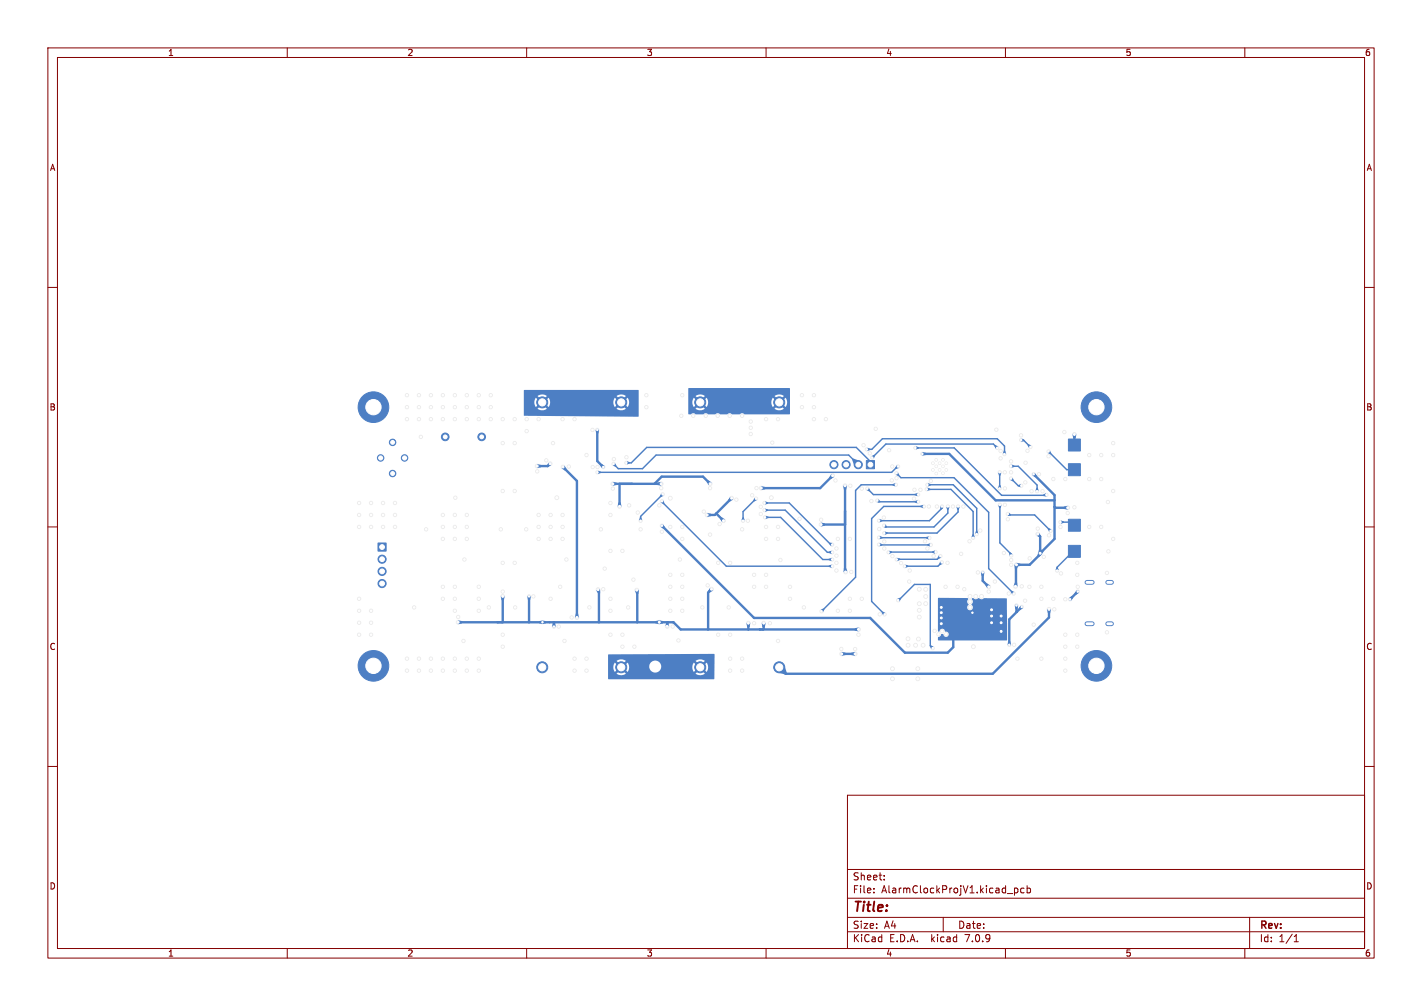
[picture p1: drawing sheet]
<svg xmlns="http://www.w3.org/2000/svg" width="297mm" height="210mm" viewBox="0 0 297 210" stroke-linecap="round" stroke-linejoin="round" font-family="sans-serif">
<defs><g id="words">
<text font-size="2.8" fill="#840000" x="178" y="190.9">Title:</text>
<g font-size="2.1" fill="#840000">
<text x="178" y="184">Sheet:</text>
<text x="178" y="186.7">File:</text>
<text x="184.1" y="186.7">AlarmClockProjV1.kicad_pcb</text>
<text x="178" y="196.9">KiCad</text>
<text x="178" y="194.1">Size:</text>
<text x="184.7" y="194.1">A4</text>
<text x="185.7" y="196.9">E.D.A.</text>
<text x="194.6" y="196.9">kicad</text>
<text x="200" y="194.1">Date:</text>
<text x="201.8" y="196.9">7.0.9</text>
<text x="263" y="194.3">Rev:</text>
<text x="263" y="196.9">Id:</text>
<text x="267.1" y="196.9">1/1</text>
</g>
<g font-size="1.8" fill="#840000">
<text x="35" y="11.9">1</text>
<text x="85" y="11.9">2</text>
<text x="135" y="11.9">3</text>
<text x="185" y="11.9">4</text>
<text x="235" y="11.9">5</text>
<text x="285" y="11.9">6</text>
<text x="10.3" y="35.9">A</text>
<text x="285.4" y="35.9">A</text>
<text x="10.3" y="85.9">B</text>
<text x="285.3" y="85.9">B</text>
<text x="10.3" y="135.9">C</text>
<text x="285.3" y="135.9">C</text>
<text x="10.3" y="185.9">D</text>
<text x="285.3" y="185.9">D</text>
<text x="35" y="199.9">1</text>
<text x="85" y="199.9">2</text>
<text x="135" y="199.9">3</text>
<text x="185" y="199.9">4</text>
<text x="235" y="199.9">5</text>
<text x="285" y="199.9">6</text>
</g>
</g></defs>
<g fill="none" stroke="#840000" stroke-width=".21">
<path d="M10 10h277v190h-277zM12 12h273v186h-273zM60 10v2M110 10v2M160 10v2M210 10v2M260 10v2M10 60h2M285 60h2M10 110h2M285 110h2M10 160h2"/>
<path d="M285 160h2M177 166h108v32h-108zM60 198v2M110 198v2M160 198v2M177 194.5h108M177 191.5h108M177 187.5h108M177 181.5h108M182.5 186.3v.1M182.5 185.5v.1M184.7 183.6v.1"/>
<path d="M184.7 182.8v.1M197 191.5v3M210 198v2M211.9 185.4v1.5M211.9 185.5l.4-.1 .3 .3-.1 .6h-.6M213.9 185.5l-.4-.1-.3 .3 .1 .6h.6M214.5 185.5l.5-.1 .2 .3-.1 .6h-.6M214.5 184.9v1.5M260 198v2M261 191.5v6.5M270.3 196.6h.9M270.3 195.5l.4-.4v1.5"/>
</g>
<g fill="#4d7fc4" stroke="#4d7fc4" stroke-width=".21">
<path d="M181 96.1h1.6v1.7h-1.6z"/>
<path d="M79 113.4h1.7v1.7h-1.7z"/>
<path d="M223.1 96.8h2.6v2.5h-2.6z"/>
<path d="M223.1 108.4h2.6v2.5h-2.6z"/>
<path d="M223.1 113.8h2.6v2.6h-2.6z"/>
<path d="M223.1 91.7h2.6v2.4h-2.6z"/>
<circle cx="179.3" cy="97" r=".85"/>
<circle cx="176.7" cy="97" r=".85"/>
<circle cx="174.2" cy="97" r=".85"/>
<circle cx="79.8" cy="116.7" r=".85"/>
<circle cx="79.8" cy="119.3" r=".85"/>
<circle cx="79.8" cy="121.8" r=".85"/>
<circle cx="78" cy="85" r="1.8"/>
<circle cx="78" cy="85" r="3.2"/>
<circle cx="100.6" cy="91.2" r=".8"/>
<circle cx="93" cy="91.2" r=".8"/>
<circle cx="82" cy="92.3" r=".67"/>
<circle cx="82" cy="98.8" r=".67"/>
<circle cx="78" cy="139" r="1.8"/>
<circle cx="78" cy="139" r="3.2"/>
<circle cx="229" cy="139" r="1.8"/>
<circle cx="229" cy="139" r="3.2"/>
<circle cx="229" cy="85" r="1.8"/>
<circle cx="229" cy="85" r="3.2"/>
<circle cx="79.5" cy="95.6" r=".67"/>
<circle cx="84.5" cy="95.6" r=".67"/>
<circle cx="146.3" cy="84" r="1.15"/>
<circle cx="146.2" cy="139.3" r="1.15"/>
<circle cx="129.7" cy="139.3" r="1.15"/>
<circle cx="129.7" cy="84" r="1.15"/>
<circle cx="162.7" cy="139.3" r="1.15"/>
<circle cx="162.7" cy="84" r="1.15"/>
<circle cx="113.3" cy="84" r="1.15"/>
<circle cx="113.3" cy="139.3" r="1.15"/>
</g>
<path d="M227 130.2h1.1M227 121.6h1.1M231.4 130.2h.8M231.4 121.6h.8" fill="none" stroke="#4d7fc4" stroke-width="1"/>
<g fill="#ececec" stroke="#ececec" stroke-width=".21">
<circle cx="87.5" cy="140" r=".35"/>
<circle cx="115.5" cy="92.5" r=".35"/>
<circle cx="202.5" cy="113" r=".35"/>
<circle cx="142.5" cy="127.5" r=".35"/>
<circle cx="213.4" cy="122.4" r=".35"/>
<circle cx="120" cy="137.5" r=".35"/>
<circle cx="158.9" cy="105.8" r=".35"/>
<circle cx="123.1" cy="126.8" r=".35"/>
<circle cx="193.3" cy="126" r=".4"/>
<circle cx="201.2" cy="105.7" r=".35"/>
<circle cx="192.3" cy="102.2" r=".35"/>
<circle cx="105" cy="92.5" r=".35"/>
<circle cx="209" cy="94.1" r=".35"/>
<circle cx="192" cy="126" r=".4"/>
<circle cx="100" cy="127.5" r=".35"/>
<circle cx="77.5" cy="130" r=".35"/>
<circle cx="140" cy="127.5" r=".35"/>
<circle cx="209" cy="95.7" r=".35"/>
<circle cx="225" cy="117.5" r=".35"/>
<circle cx="119.4" cy="128.9" r=".35"/>
<circle cx="225" cy="132.5" r=".35"/>
<circle cx="188.2" cy="117.6" r=".35"/>
<circle cx="75" cy="130" r=".35"/>
<circle cx="158" cy="101.9" r=".35"/>
<circle cx="142.5" cy="120" r=".35"/>
<circle cx="87.5" cy="87.5" r=".35"/>
<circle cx="97" cy="116.8" r=".35"/>
<circle cx="115" cy="125" r=".35"/>
<circle cx="202.6" cy="125.6" r=".4"/>
<circle cx="158.9" cy="107.3" r=".35"/>
<circle cx="220" cy="100" r=".35"/>
<circle cx="221.6" cy="119.7" r=".35"/>
<circle cx="200" cy="122.5" r=".35"/>
<circle cx="227.5" cy="95" r=".35"/>
<circle cx="222.5" cy="125.1" r=".35"/>
<circle cx="162.5" cy="110" r=".35"/>
<circle cx="127.5" cy="125" r=".35"/>
<circle cx="107.6" cy="126.8" r=".35"/>
<circle cx="100" cy="85" r=".35"/>
<circle cx="90" cy="85" r=".35"/>
<circle cx="208.1" cy="89.7" r=".35"/>
<circle cx="153.8" cy="104.3" r=".35"/>
<circle cx="222.5" cy="140" r=".35"/>
<circle cx="157.1" cy="103.4" r=".35"/>
<circle cx="179.3" cy="132.5" r=".35"/>
<circle cx="217.7" cy="102.5" r=".35"/>
<circle cx="185.7" cy="94" r=".35"/>
<circle cx="146.7" cy="126.8" r=".35"/>
<circle cx="196.2" cy="96.7" r=".27"/>
<circle cx="222.5" cy="132.5" r=".35"/>
<circle cx="75" cy="127.5" r=".35"/>
<circle cx="118.3" cy="116.8" r=".35"/>
<circle cx="224.4" cy="105.9" r=".35"/>
<circle cx="118.8" cy="97.4" r=".35"/>
<circle cx="186.4" cy="116.1" r=".35"/>
<circle cx="232.5" cy="95" r=".35"/>
<circle cx="112.5" cy="110" r=".35"/>
<circle cx="161.1" cy="103.9" r=".4"/>
<circle cx="183.6" cy="110.4" r=".35"/>
<circle cx="97.5" cy="85" r=".35"/>
<circle cx="116.3" cy="103.9" r=".4"/>
<circle cx="186.4" cy="139.6" r=".4"/>
<circle cx="196.9" cy="96" r=".27"/>
<circle cx="209.9" cy="102" r=".35"/>
<circle cx="152.2" cy="126.8" r=".35"/>
<circle cx="222.5" cy="137.5" r=".35"/>
<circle cx="97.5" cy="112.5" r=".35"/>
<circle cx="167.5" cy="85" r=".35"/>
<circle cx="156.8" cy="90.6" r=".35"/>
<circle cx="224.4" cy="90.7" r=".4"/>
<circle cx="127.5" cy="127.5" r=".35"/>
<circle cx="104.6" cy="110.5" r=".35"/>
<circle cx="157.5" cy="130.1" r=".35"/>
<circle cx="141.7" cy="133.7" r=".35"/>
<circle cx="80" cy="105" r=".35"/>
<circle cx="174.5" cy="100.3" r=".35"/>
<circle cx="105" cy="87.5" r=".35"/>
<circle cx="184.6" cy="108.1" r=".35"/>
<circle cx="87.9" cy="91.2" r=".35"/>
<circle cx="215.9" cy="130.4" r=".35"/>
<circle cx="221.5" cy="110" r=".35"/>
<circle cx="152.5" cy="132.5" r=".35"/>
<circle cx="140" cy="104" r=".4"/>
<circle cx="195.5" cy="96" r=".27"/>
<circle cx="102.1" cy="126.8" r=".35"/>
<circle cx="82.5" cy="107.5" r=".35"/>
<circle cx="123.7" cy="89.8" r=".35"/>
<circle cx="133.2" cy="107" r=".35"/>
<circle cx="177.8" cy="119.4" r=".35"/>
<circle cx="184.7" cy="113.1" r=".35"/>
<circle cx="205" cy="124.5" r=".4"/>
<circle cx="227.5" cy="110" r=".35"/>
<circle cx="217" cy="99" r=".35"/>
<circle cx="232.5" cy="92.5" r=".35"/>
<circle cx="156.8" cy="89.3" r=".35"/>
<circle cx="95" cy="140" r=".35"/>
<circle cx="144.8" cy="86.8" r=".35"/>
<circle cx="165" cy="122.5" r=".35"/>
<circle cx="167.9" cy="126.8" r=".35"/>
<circle cx="174.7" cy="117.5" r=".35"/>
<circle cx="152.5" cy="117.5" r=".35"/>
<circle cx="189.9" cy="121.4" r=".35"/>
<circle cx="157.5" cy="122.5" r=".35"/>
<circle cx="117.5" cy="107.5" r=".35"/>
<circle cx="125.5" cy="110.5" r=".35"/>
<circle cx="95" cy="137.5" r=".35"/>
<circle cx="95" cy="87.5" r=".35"/>
<circle cx="107.5" cy="92.5" r=".35"/>
<circle cx="97.5" cy="137.5" r=".35"/>
<circle cx="85" cy="137.5" r=".35"/>
<circle cx="95" cy="85" r=".35"/>
<circle cx="195" cy="116.1" r=".35"/>
<circle cx="130" cy="135" r=".35"/>
<circle cx="149.9" cy="86.8" r=".35"/>
<circle cx="222.5" cy="135" r=".35"/>
<circle cx="152.4" cy="86.8" r=".35"/>
<circle cx="194.8" cy="96.7" r=".27"/>
<circle cx="230" cy="110" r=".35"/>
<circle cx="117.9" cy="133.8" r=".35"/>
<circle cx="80" cy="107.5" r=".35"/>
<circle cx="193.3" cy="124.5" r=".4"/>
<circle cx="92.5" cy="140" r=".35"/>
<circle cx="186.3" cy="100.3" r=".35"/>
<circle cx="190.9" cy="104.1" r=".35"/>
<circle cx="122.5" cy="137.5" r=".35"/>
<circle cx="201.4" cy="123" r=".35"/>
<circle cx="89" cy="110.5" r=".35"/>
<circle cx="210.7" cy="123.9" r=".35"/>
<circle cx="181.7" cy="94.6" r=".35"/>
<circle cx="196.9" cy="98.8" r=".27"/>
<circle cx="223" cy="107.1" r=".35"/>
<circle cx="92.5" cy="85" r=".35"/>
<circle cx="114.1" cy="96.1" r=".35"/>
<circle cx="140.5" cy="130.8" r=".35"/>
<circle cx="138.1" cy="101.9" r=".35"/>
<circle cx="147.4" cy="86.8" r=".35"/>
<circle cx="140" cy="125" r=".35"/>
<circle cx="77.5" cy="107.5" r=".35"/>
<circle cx="100" cy="140" r=".35"/>
<circle cx="90" cy="87.5" r=".35"/>
<circle cx="80" cy="110" r=".35"/>
<circle cx="109.9" cy="110.5" r=".35"/>
<circle cx="92.5" cy="112.5" r=".35"/>
<circle cx="147.8" cy="122.2" r=".35"/>
<circle cx="135" cy="82.5" r=".35"/>
<circle cx="170" cy="82.5" r=".35"/>
<circle cx="172.5" cy="87.5" r=".35"/>
<circle cx="211.8" cy="134.6" r=".35"/>
<circle cx="100" cy="125" r=".35"/>
<circle cx="191.7" cy="139.6" r=".4"/>
<circle cx="231.4" cy="104.8" r=".35"/>
<circle cx="150" cy="117.5" r=".35"/>
<circle cx="152.5" cy="137.5" r=".35"/>
<circle cx="77.5" cy="110" r=".35"/>
<circle cx="126.3" cy="118.7" r=".35"/>
<circle cx="87.5" cy="137.5" r=".35"/>
<circle cx="138.2" cy="111" r=".35"/>
<circle cx="123.8" cy="97.5" r=".35"/>
<circle cx="189.7" cy="134.7" r=".4"/>
<circle cx="219.1" cy="111.8" r=".35"/>
<circle cx="193.3" cy="123" r=".4"/>
<circle cx="75" cy="125" r=".35"/>
<circle cx="222.5" cy="100" r=".35"/>
<circle cx="105" cy="132.5" r=".35"/>
<circle cx="92.5" cy="82.5" r=".35"/>
<circle cx="170" cy="87.5" r=".35"/>
<circle cx="211.2" cy="98.6" r=".35"/>
<circle cx="209.7" cy="115.4" r=".35"/>
<circle cx="102.5" cy="87.5" r=".35"/>
<circle cx="174.7" cy="114.5" r=".35"/>
<circle cx="148.3" cy="111.6" r=".35"/>
<circle cx="116.7" cy="130.8" r=".35"/>
<circle cx="160" cy="122.5" r=".35"/>
<circle cx="177.5" cy="112.5" r=".35"/>
<circle cx="194.4" cy="100.4" r=".35"/>
<circle cx="177.5" cy="127.5" r=".35"/>
<circle cx="189.7" cy="133.4" r=".4"/>
<circle cx="178.6" cy="135.5" r=".35"/>
<circle cx="90" cy="82.5" r=".35"/>
<circle cx="105" cy="135" r=".35"/>
<circle cx="156.2" cy="108.7" r=".35"/>
<circle cx="128" cy="102" r=".35"/>
<circle cx="199" cy="105.7" r=".35"/>
<circle cx="132.5" cy="135" r=".35"/>
<circle cx="112.5" cy="112.5" r=".35"/>
<circle cx="112.2" cy="98.4" r=".35"/>
<circle cx="204.7" cy="110.8" r=".35"/>
<circle cx="222.3" cy="90.2" r=".35"/>
<circle cx="77.5" cy="105" r=".35"/>
<circle cx="75" cy="105" r=".35"/>
<circle cx="110" cy="90" r=".35"/>
<circle cx="97.5" cy="110" r=".35"/>
<circle cx="204.3" cy="119.5" r=".35"/>
<circle cx="102.5" cy="85" r=".35"/>
<circle cx="195.5" cy="97.3" r=".27"/>
<circle cx="214.1" cy="125.4" r=".35"/>
<circle cx="115" cy="110" r=".35"/>
<circle cx="77.5" cy="127.5" r=".35"/>
<circle cx="110" cy="87.5" r=".35"/>
<circle cx="127.5" cy="107.5" r=".35"/>
<circle cx="117.5" cy="87.5" r=".35"/>
<circle cx="75" cy="110" r=".35"/>
<circle cx="105" cy="123.5" r=".35"/>
<circle cx="92.5" cy="137.5" r=".35"/>
<circle cx="202.6" cy="124.5" r=".4"/>
<circle cx="191" cy="102.2" r=".35"/>
<circle cx="122.5" cy="140" r=".35"/>
<circle cx="156.8" cy="88" r=".35"/>
<circle cx="95" cy="110" r=".35"/>
<circle cx="130" cy="115" r=".35"/>
<circle cx="128.2" cy="95.8" r=".35"/>
<circle cx="100" cy="137.5" r=".35"/>
<circle cx="170" cy="85" r=".35"/>
<circle cx="175" cy="112.5" r=".35"/>
<circle cx="155" cy="140" r=".35"/>
<circle cx="195.7" cy="105.7" r=".35"/>
<circle cx="142.5" cy="112.5" r=".35"/>
<circle cx="90" cy="137.5" r=".35"/>
<circle cx="175.7" cy="135.5" r=".35"/>
<circle cx="196" cy="132.4" r=".35"/>
<circle cx="203.3" cy="135" r=".4"/>
<circle cx="95" cy="107.5" r=".35"/>
<circle cx="186.4" cy="97.4" r=".35"/>
<circle cx="167.5" cy="82.5" r=".35"/>
<circle cx="231.2" cy="132" r=".35"/>
<circle cx="232.5" cy="102.5" r=".35"/>
<circle cx="190" cy="119.1" r=".35"/>
<circle cx="220" cy="125" r=".35"/>
<circle cx="152.5" cy="140" r=".35"/>
<circle cx="120" cy="87.5" r=".35"/>
<circle cx="194.8" cy="98.1" r=".27"/>
<circle cx="105" cy="102.5" r=".35"/>
<circle cx="230" cy="95" r=".35"/>
<circle cx="183.7" cy="128.2" r=".35"/>
<circle cx="207.8" cy="121.4" r=".35"/>
<circle cx="187.2" cy="99.8" r=".35"/>
<circle cx="211.2" cy="96.3" r=".35"/>
<circle cx="150" cy="132.5" r=".35"/>
<circle cx="177.6" cy="101.4" r=".35"/>
<circle cx="217.5" cy="137.5" r=".35"/>
<circle cx="132.3" cy="121" r=".35"/>
<circle cx="133.8" cy="110.5" r=".35"/>
<circle cx="215" cy="122.5" r=".35"/>
<circle cx="87.5" cy="85" r=".35"/>
<circle cx="142.5" cy="125" r=".35"/>
<circle cx="192.8" cy="134.7" r=".4"/>
<circle cx="162.5" cy="87.5" r=".35"/>
<circle cx="220.2" cy="127.2" r=".35"/>
<circle cx="112.5" cy="107.5" r=".35"/>
<circle cx="142.5" cy="122.5" r=".35"/>
<circle cx="160" cy="112.5" r=".35"/>
<circle cx="97.5" cy="107.5" r=".35"/>
<circle cx="157.5" cy="120" r=".35"/>
<circle cx="150.3" cy="109.4" r=".35"/>
<circle cx="197.6" cy="96.7" r=".27"/>
<circle cx="97.5" cy="140" r=".35"/>
<circle cx="182" cy="104.6" r=".35"/>
<circle cx="174.7" cy="116" r=".35"/>
<circle cx="211.2" cy="116.9" r=".35"/>
<circle cx="211.2" cy="117.9" r=".35"/>
<circle cx="177.5" cy="125" r=".35"/>
<circle cx="95" cy="122.5" r=".35"/>
<circle cx="130.8" cy="95.5" r=".35"/>
<circle cx="180" cy="102" r=".35"/>
<circle cx="97.5" cy="87.5" r=".35"/>
<circle cx="216.8" cy="110.4" r=".35"/>
<circle cx="140" cy="122.5" r=".35"/>
<circle cx="142.3" cy="86.8" r=".35"/>
<circle cx="95" cy="112.5" r=".35"/>
<circle cx="140" cy="110" r=".35"/>
<circle cx="85" cy="82.5" r=".35"/>
<circle cx="142" cy="116.8" r=".35"/>
<circle cx="140" cy="120" r=".35"/>
<circle cx="142.5" cy="110" r=".35"/>
<circle cx="213.3" cy="90.9" r=".35"/>
<circle cx="214.1" cy="100.7" r=".35"/>
<circle cx="182.9" cy="89.5" r=".35"/>
<circle cx="197.5" cy="122.5" r=".35"/>
<circle cx="161.3" cy="92.4" r=".35"/>
<circle cx="95" cy="125" r=".35"/>
<circle cx="225" cy="120" r=".35"/>
<circle cx="212.5" cy="137.5" r=".35"/>
<circle cx="231.5" cy="115.1" r=".35"/>
<circle cx="180" cy="125" r=".35"/>
<circle cx="92.5" cy="122.5" r=".35"/>
<circle cx="191.2" cy="134.7" r=".4"/>
<circle cx="92.5" cy="110" r=".35"/>
<circle cx="195.5" cy="98.9" r=".27"/>
<circle cx="97.5" cy="82.5" r=".35"/>
<circle cx="155" cy="86.8" r=".35"/>
<circle cx="107.5" cy="102.5" r=".35"/>
<circle cx="165" cy="125" r=".35"/>
<circle cx="196.8" cy="131.8" r=".35"/>
<circle cx="100" cy="122.5" r=".35"/>
<circle cx="232.5" cy="112.5" r=".35"/>
<circle cx="127.5" cy="115" r=".35"/>
<circle cx="102.5" cy="82.5" r=".35"/>
<circle cx="92.5" cy="87.5" r=".35"/>
<circle cx="196.2" cy="98.1" r=".27"/>
<circle cx="203.8" cy="124.5" r=".4"/>
<circle cx="160" cy="110" r=".35"/>
<circle cx="107.5" cy="87.5" r=".35"/>
<circle cx="162.5" cy="112.5" r=".35"/>
<circle cx="175" cy="127.5" r=".35"/>
<circle cx="174.7" cy="119.1" r=".35"/>
<circle cx="95.7" cy="128.8" r=".35"/>
<circle cx="217.5" cy="125" r=".35"/>
<circle cx="127.5" cy="132.5" r=".35"/>
<circle cx="155" cy="137.5" r=".35"/>
<circle cx="95" cy="82.5" r=".35"/>
<circle cx="180.4" cy="92.9" r=".35"/>
<circle cx="96.8" cy="133.8" r=".35"/>
<circle cx="107.5" cy="117.5" r=".35"/>
<circle cx="130" cy="132.5" r=".35"/>
<circle cx="200.7" cy="115.6" r=".35"/>
<circle cx="117.5" cy="110" r=".35"/>
<circle cx="86.5" cy="126.8" r=".35"/>
<circle cx="192" cy="128.8" r=".4"/>
<circle cx="142.5" cy="82.5" r=".35"/>
<circle cx="95" cy="127.5" r=".35"/>
<circle cx="225.1" cy="122.5" r=".35"/>
<circle cx="215.1" cy="116.6" r=".35"/>
<circle cx="227.5" cy="100" r=".35"/>
<circle cx="105" cy="117.5" r=".35"/>
<circle cx="90" cy="140" r=".35"/>
<circle cx="111.4" cy="124.5" r=".35"/>
<circle cx="186.4" cy="141.7" r=".4"/>
<circle cx="225" cy="135" r=".35"/>
<circle cx="85" cy="87.5" r=".35"/>
<circle cx="131.2" cy="126.8" r=".35"/>
<circle cx="163" cy="116.9" r=".35"/>
<circle cx="87.5" cy="82.5" r=".35"/>
<circle cx="112.5" cy="87.5" r=".35"/>
<circle cx="167" cy="108.3" r=".35"/>
<circle cx="95.1" cy="103.9" r=".35"/>
<circle cx="214.2" cy="96.6" r=".35"/>
<circle cx="75" cy="107.5" r=".35"/>
<circle cx="115" cy="112.5" r=".35"/>
<circle cx="192" cy="127.4" r=".4"/>
<circle cx="131.4" cy="105.5" r=".35"/>
<circle cx="117" cy="122.5" r=".35"/>
<circle cx="160" cy="87.5" r=".35"/>
<circle cx="191.7" cy="141.7" r=".4"/>
<circle cx="147" cy="106.8" r=".35"/>
<circle cx="77.5" cy="132.5" r=".35"/>
<circle cx="92.5" cy="125" r=".35"/>
<circle cx="135" cy="85" r=".35"/>
<circle cx="92.5" cy="107.5" r=".35"/>
<circle cx="171.5" cy="108.5" r=".35"/>
<circle cx="194" cy="105.7" r=".35"/>
<circle cx="230" cy="100" r=".35"/>
<circle cx="117.5" cy="112.5" r=".35"/>
<circle cx="214.6" cy="94.1" r=".35"/>
<circle cx="160.8" cy="130.1" r=".35"/>
<circle cx="210.5" cy="108.4" r=".35"/>
<circle cx="162.5" cy="133.8" r=".35"/>
<circle cx="202.6" cy="126.8" r=".4"/>
<circle cx="115" cy="107.5" r=".35"/>
<circle cx="193.2" cy="113" r=".35"/>
<circle cx="100" cy="87.5" r=".35"/>
<circle cx="124.8" cy="97.5" r=".35"/>
<circle cx="209.9" cy="105.4" r=".35"/>
<circle cx="192" cy="123" r=".4"/>
<circle cx="218" cy="116.2" r=".35"/>
<circle cx="206.5" cy="123.5" r=".35"/>
<circle cx="75" cy="132.5" r=".35"/>
<circle cx="120" cy="140" r=".35"/>
<circle cx="82.5" cy="110" r=".35"/>
<circle cx="197.6" cy="98.1" r=".27"/>
<circle cx="231.2" cy="119.6" r=".35"/>
<circle cx="82.5" cy="105" r=".35"/>
<circle cx="215.5" cy="102.5" r=".35"/>
<circle cx="160" cy="120" r=".35"/>
<circle cx="197.9" cy="117.5" r=".35"/>
<circle cx="209.9" cy="98.6" r=".35"/>
<circle cx="193.7" cy="114.5" r=".35"/>
<circle cx="155" cy="110.5" r=".35"/>
<circle cx="85" cy="140" r=".35"/>
<circle cx="85" cy="85" r=".35"/>
<circle cx="219" cy="95.3" r=".35"/>
<circle cx="122.5" cy="95" r=".35"/>
<circle cx="191.8" cy="133.4" r=".4"/>
<circle cx="127.5" cy="105" r=".35"/>
<circle cx="195.2" cy="131.7" r=".35"/>
<circle cx="197.6" cy="132.4" r=".35"/>
<circle cx="100" cy="82.5" r=".35"/>
<circle cx="196.9" cy="97.3" r=".27"/>
<circle cx="148.3" cy="101.9" r=".35"/>
<circle cx="184.7" cy="114.5" r=".35"/>
<circle cx="126" cy="123" r=".35"/>
<circle cx="217.5" cy="122.5" r=".35"/>
<circle cx="137.7" cy="105.5" r=".35"/>
<circle cx="175.8" cy="136.5" r=".4"/>
<circle cx="212.1" cy="122.4" r=".4"/>
<circle cx="192.7" cy="94.8" r=".35"/>
<circle cx="215.9" cy="99" r=".35"/>
<circle cx="114.9" cy="96.8" r=".4"/>
<circle cx="216.7" cy="111.5" r=".4"/>
<circle cx="112.2" cy="97.3" r=".4"/>
<circle cx="212.3" cy="117.9" r=".4"/>
<circle cx="217.2" cy="115.5" r=".4"/>
<circle cx="178.6" cy="136.5" r=".4"/>
<circle cx="120.5" cy="128.9" r=".4"/>
<circle cx="117.6" cy="97.5" r=".4"/>
<circle cx="205.3" cy="119.5" r=".35"/>
<circle cx="223" cy="106" r=".4"/>
<circle cx="206.5" cy="122.5" r=".4"/>
<circle cx="218.5" cy="103.3" r=".35"/>
<circle cx="191.2" cy="93.5" r=".35"/>
<circle cx="124.7" cy="89.8" r=".35"/>
<circle cx="203.1" cy="127.9" r=".35"/>
<circle cx="196.6" cy="130.2" r=".4"/>
<circle cx="209.1" cy="130" r=".4"/>
<circle cx="196.6" cy="127.9" r=".4"/>
<circle cx="207.1" cy="130" r=".4"/>
<circle cx="207.1" cy="128.6" r=".4"/>
<circle cx="138.2" cy="109.8" r=".35"/>
<circle cx="207.1" cy="127.3" r=".4"/>
<circle cx="196.6" cy="126.8" r=".4"/>
<circle cx="209.1" cy="131.8" r=".4"/>
<circle cx="196.6" cy="129" r=".4"/>
<circle cx="126" cy="97.5" r=".35"/>
<circle cx="209.1" cy="128.6" r=".4"/>
<circle cx="212.3" cy="126.4" r=".35"/>
<circle cx="187.2" cy="98.8" r=".35"/>
<circle cx="211.7" cy="123.9" r=".35"/>
<circle cx="210.8" cy="134.6" r=".35"/>
<circle cx="213.4" cy="126.7" r=".35"/>
<circle cx="225.1" cy="123.5" r=".35"/>
<circle cx="223.5" cy="125.1" r=".35"/>
<circle cx="204" cy="111.5" r=".35"/>
<circle cx="193.7" cy="101.2" r=".35"/>
<circle cx="193.6" cy="102.1" r=".35"/>
<circle cx="203.2" cy="112.2" r=".35"/>
<circle cx="194.4" cy="113.8" r=".35"/>
<circle cx="183.6" cy="113.7" r=".35"/>
<circle cx="159.7" cy="105" r=".35"/>
<circle cx="173.8" cy="113.7" r=".35"/>
<circle cx="159.7" cy="106.5" r=".35"/>
<circle cx="173.8" cy="115.3" r=".35"/>
<circle cx="185.6" cy="115.3" r=".35"/>
<circle cx="195.4" cy="115.2" r=".35"/>
<circle cx="196.4" cy="116.1" r=".35"/>
<circle cx="187.3" cy="116.8" r=".35"/>
<circle cx="173.8" cy="116.8" r=".35"/>
<circle cx="159.8" cy="108" r=".35"/>
<circle cx="196.7" cy="117.4" r=".35"/>
<circle cx="138.2" cy="104.7" r=".35"/>
<circle cx="189" cy="118.2" r=".35"/>
<circle cx="173.8" cy="118.2" r=".35"/>
<circle cx="183.6" cy="112.2" r=".35"/>
<circle cx="194.1" cy="112.3" r=".35"/>
<circle cx="196.7" cy="105.7" r=".35"/>
<circle cx="183.6" cy="108.7" r=".35"/>
<circle cx="198" cy="105.7" r=".35"/>
<circle cx="184.7" cy="109.7" r=".35"/>
<circle cx="200.1" cy="105.7" r=".35"/>
<circle cx="184.7" cy="111.3" r=".35"/>
<circle cx="209.8" cy="94.8" r=".35"/>
<circle cx="181.1" cy="93.8" r=".35"/>
<circle cx="182.2" cy="95.5" r=".35"/>
<circle cx="208.3" cy="93.5" r=".35"/>
<circle cx="129.4" cy="105.7" r=".4"/>
<circle cx="110.5" cy="124.5" r=".35"/>
<circle cx="105" cy="124.5" r=".4"/>
<circle cx="113.3" cy="129.9" r=".35"/>
<circle cx="139.3" cy="130.8" r=".4"/>
<circle cx="148.6" cy="123" r=".4"/>
<circle cx="95.7" cy="129.9" r=".4"/>
<circle cx="176.6" cy="119.4" r=".4"/>
<circle cx="137.7" cy="129.9" r=".4"/>
<circle cx="159.5" cy="130.1" r=".4"/>
<circle cx="124.9" cy="123.1" r=".4"/>
<circle cx="176.5" cy="101.4" r=".4"/>
<circle cx="152.8" cy="104" r=".4"/>
<circle cx="173.9" cy="99.3" r=".4"/>
<circle cx="159" cy="101.9" r=".4"/>
<circle cx="133" cy="123.2" r=".4"/>
<circle cx="187.6" cy="125.3" r=".35"/>
<circle cx="179.3" cy="131.4" r=".4"/>
<circle cx="138.1" cy="101" r=".4"/>
<circle cx="156.3" cy="130.1" r=".4"/>
<circle cx="148.3" cy="101" r=".4"/>
<circle cx="151.1" cy="108.7" r=".4"/>
<circle cx="115.7" cy="130.8" r=".35"/>
<circle cx="147.7" cy="107.5" r=".4"/>
<circle cx="194.8" cy="135.3" r=".35"/>
<circle cx="171.5" cy="109.5" r=".4"/>
<circle cx="128" cy="101" r=".4"/>
<circle cx="219.4" cy="110.8" r=".35"/>
<circle cx="210.5" cy="107.3" r=".35"/>
<circle cx="157.9" cy="104.1" r=".35"/>
<circle cx="155.2" cy="108.7" r=".35"/>
<circle cx="211.2" cy="99.9" r=".35"/>
<circle cx="213.3" cy="91.9" r=".35"/>
<circle cx="128.2" cy="96.9" r=".35"/>
<circle cx="191.7" cy="103.2" r=".35"/>
<circle cx="181.2" cy="102" r=".35"/>
<circle cx="215.2" cy="93.3" r=".35"/>
<circle cx="213.3" cy="101.4" r=".35"/>
<circle cx="191.7" cy="104.8" r=".35"/>
<circle cx="130.8" cy="96.6" r=".35"/>
<circle cx="183.3" cy="104.5" r=".35"/>
<circle cx="219.1" cy="127.2" r=".4"/>
<circle cx="187.6" cy="97.4" r=".35"/>
<circle cx="124.8" cy="98.6" r=".35"/>
<circle cx="171.6" cy="127.6" r=".35"/>
<circle cx="187.1" cy="101.2" r=".35"/>
<circle cx="192.9" cy="105.7" r=".35"/>
<circle cx="184.7" cy="128.2" r=".35"/>
<circle cx="211.2" cy="116" r=".35"/>
<circle cx="208.8" cy="102" r=".35"/>
<circle cx="220.8" cy="119.1" r=".35"/>
<circle cx="208.8" cy="105.4" r=".35"/>
<circle cx="208.8" cy="98.6" r=".35"/>
<circle cx="211.2" cy="97.3" r=".35"/>
<circle cx="221.5" cy="109" r=".35"/>
<circle cx="216.6" cy="102.5" r=".35"/>
<circle cx="219" cy="94.3" r=".35"/>
<circle cx="133.8" cy="108.7" r=".35"/>
<circle cx="138.4" cy="103.2" r=".35"/>
</g>
<g fill="none" stroke="#4d7fc4" stroke-width=".5">
<path d="M114.9 96.8l-.5 .5h-2.2M117.6 97.5l2.9 2.9v28.5M124.8 89.7v6.6l1.2 1.2M173.9 99.3l-2.6 2.6h-12.3M192.7 94.7h5.6l9.7 9.7h12.3M215.9 99l4.4 4.4v9.1l-3 3M224.4 90.7v2.2M129.4 101v4.7M138.1 101h-10.1M138.2 109.8l19.3 19.2h24.2l7.3 7.2h9l1.1-1.1v-3.2l-1.7-1.7h-.8M148.3 101l-1.5-1.5h-8.6l-1.5 1.5M149.6 107.2l1.5 1.5"/>
<path d="M152.8 104l-3.5 3.5h-1.6M171.5 109.5h5M176.5 101.4l.1 18M205.3 119.5v1.7l1.2 1.3M216.7 111.5l.6 .5v3.7l-2.2 2.2-2.9 .1-.1 4.4M220.3 105.8l.1 .2h2.6M95.7 129.9h45l1.5 1.5h37.1M105 124.5v5.4M110.5 124.5v5.4M115.7 129.9v.9M124.9 123.1l.2 .2v6.6M133 123.2l.1 6.7"/>
<path d="M139.5 129.9l-.2 .2v.7M148.6 123l-.7 .7v7.7M156.3 130.1v1.3M159.5 130.1l-.1 1.3M175.8 136.5h2.8M212.3 126.4l.1 1.4M213.4 126.7l-2.6 2.6v5.3M219.1 127.2v1.7l-11.7 11.7h-43.3l-1.4-1.3M225.1 123.5l-1.6 1.6"/>
</g>
<g fill="none" stroke="#4d7fc4" stroke-width=".3">
<path d="M128.2 96.9l.9 .9h5.1l2.8-2.8h40.3l2 2M130.8 96.6h1.1l3.2-3.2h43.7l3 3v.6M181.1 93.8h1l2.2-2.2h24l1.5 1.5v1.7M187.2 98.8l1 .9h11.1l7.2 7.3v11.7l5.2 5.2M187.6 97.4l-1.4 1.2h-61.4M191.2 93.5h8.1l9.9 9.9 9.3-.1M208.3 93.5l-.8-.8h-22.5l-2.8 2.8M208.8 98.6v3.4M209.8 94.8h.1M211.2 99.9l1.5 1.5h.6M211.3 97.3h1.4l3.9 4v1.2M213.3 91.9h.5l1.4 1.4"/>
<path d="M219 94.3l3.8 3.8h2.4M138.2 104.7l13.5 13.5h22.1M138.4 103.2l-4.6 4.6v.9M157.9 104.1l-2.7 2.7v1.9M159.7 105h5.1l8.7 8.7h.4M159.7 106.5h4.3l8.8 8.8h1M159.8 108h3.2l8.8 8.8h2M181.2 102l1.2 1.2h9.3M183.3 104.5l.2 .3h8.2M183.6 113.7l10.8 .1M183.6 112.2l10.5 .1M187.1 101.2h-7.2l-1.2 1.2v18.1l-7.1 7.1"/>
<path d="M192.9 105.7h-8.3l-2.6 2.5v17.3l2.7 2.7M193.6 102.1l5 .1 4.7 4.6v5.4M193.7 101.2h.1M193.7 101.2h5.4l4.9 4.9v5.4M195.4 115.2l-9.8 .1M196.4 116.1l-.7 .7h-8.4M196.7 117.4l-.8 .8h-6.9M196.7 105.7v.4l-2.6 2.6h-10.5M198 105.8v1.3l-2.9 2.9h-10.2l-.2-.3M200.1 105.8v1.1l-4.4 4.4h-11M208.8 102h.1M208.8 105.4v7.9l2.4 2.4v.3"/>
<path d="M210.5 107.3l.2 .2h5.4l3.3 3.3M221.5 109h2M224.1 109l.6 .7M224.1 115.1l-3.3 3.3v.7M187.6 125.3l3.4-3.3h3.3v12.8l.5 .5"/>
</g>
<g fill="#4d7fc4">
<path d="M112.6 129.7l.7-.1v.6l-.7-.1z"/>
<path d="M139.2 129.8l.4 .4 .1 .4-.3 .1-.4-.1z"/>
<path d="M173.6 99l.6 .6-.7 .4-.3-.3z"/>
<path d="M196.4 105.7h.3l.3 .3-.4 .4-.2-.2z"/>
<path d="M109.4 81.5l23.9-.1 .1 .1v5.4l-.1 .1-23.9-.3v-2.7h2.2l.3 1 .7-.7 .3 .4-.6 .6a1.65 1.65 0 0 0 1.9 0l-.6-.6 .3-.4 .7 .7 .3-1h13.2l.3 1 .7-.7 .3 .4-.6 .6a1.65 1.65 0 0 0 1.9 0l-.6-.6 .3-.4 .7 .7a1.65 1.65 0 0 0 0-2l-.7 .7-.3-.4 .6-.6a1.65 1.65 0 0 0-1.9 0l.6 .6-.3 .4-.7-.7-.3 1h-13.2l-.3-1-.7 .7-.3-.4 .6-.6a1.65 1.65 0 0 0-1.9 0l.6 .6-.3 .4-.7-.7-.3 1h-2.2z"/>
<path d="M212 121.6h.4l.1 .8-.8-.2z"/>
<path d="M192.2 105.6l.6-.2 .1 .3-.1 .4-.6-.2z"/>
<path d="M192.7 94.4l.6 .1v.5l-.6 .1z"/>
<path d="M203.1 111.6h.3l.2 .5-.4 .1-.3-.1z"/>
<path d="M211.3 97l.6 .2v.3l-.6 .1-.1-.3z"/>
<path d="M120.3 128.1h.4l.2 .8h-.8z"/>
<path d="M124.9 98.3l.6 .1v.3l-.6 .2-.1-.3z"/>
<path d="M207.7 93.1l.2-.2 .5 .3-.1 .3-.3 .1z"/>
<path d="M212.5 101.4l.7-.3 .1 .3-.1 .3z"/>
<path d="M171.5 127.3l.5-.3 .2 .2-.3 .5-.3-.1z"/>
<path d="M203.9 110.8h.2l.2 .6-.3 .1-.3-.1z"/>
<path d="M213.1 126.5l.5 .4-.5 .5-.4-.4z"/>
<path d="M210.5 107.3l.3-.2 .3 .2v.3h-.6z"/>
<path d="M221.6 108.7l.6 .1v.3l-.6 .2-.1-.3z"/>
<path d="M177.8 136.3l.8-.2v.8l-.8-.2z"/>
<path d="M133.7 108h.2l.2 .6-.3 .1-.3-.1z"/>
<path d="M211.3 123.3l.5 .3-.1 .3-.3 .1-.3-.5z"/>
<path d="M176.1 101.4h.8l-.2 .8h-.4z"/>
<path d="M159 101.5l.8 .2v.4l-.8 .2z"/>
<path d="M191.1 104.6l.5-.2 .1 .3-.1 .4-.5-.2z"/>
<path d="M95.7 129.5l.8 .2v.4l-.8 .2z"/>
<path d="M171.5 109.1l.8 .2v.4l-.8 .2z"/>
<path d="M152.5 103.7l.6 .6-.7 .4-.3-.3z"/>
<path d="M211.9 117.9l.8 .2-.3 .6h-.4z"/>
<path d="M113.3 129.6l.7 .1v.4l-.7 .1z"/>
<path d="M196.4 117.3l.3 .1 .1 .3-.5 .3-.2-.2z"/>
<path d="M162.8 139.3l1-.4a3.2 3.2 0 0 1 .5 2l-1.7-.5z"/>
<path d="M209.7 94.1h.3l.1 .6-.3 .1-.3-.1z"/>
<path d="M193.8 100.9l.6 .1v.3l-.6 .2-.1-.3z"/>
<path d="M191.3 93.2l.6 .2v.2l-.6 .2-.1-.3z"/>
<path d="M183.7 108.4l.6 .1v.3l-.6 .2-.1-.3z"/>
<path d="M173.1 116.7l.6-.2 .1 .3-.1 .3-.6-.2z"/>
<path d="M181.2 93.5l.5 .1v.4l-.5 .1-.1-.3z"/>
<path d="M155.9 130.1h.8l-.2 .8h-.4z"/>
<path d="M189.1 117.9l.6 .2v.2l-.6 .2-.1-.3z"/>
<path d="M187.3 97.1l.4 .6-.6 .2-.2-.2z"/>
<path d="M128 100.6l.8 .2v.4l-.8 .2z"/>
<path d="M199.8 105.9l.3-.2 .3 .2-.2 .5h-.2z"/>
<path d="M131 96.3l.5 .2v.3l-.5 .1-.2-.3z"/>
<path d="M219 94.2l.3-.1 .3 .5-.2 .2-.5-.2z"/>
<path d="M194.4 134.7l.5 .3-.1 .3-.3 .1-.3-.5z"/>
<path d="M196.1 116l.3 .1 .1 .3-.5 .3-.2-.2z"/>
<path d="M215.9 99l.3-.2 .4 .5-.4 .4-.5-.5z"/>
<path d="M129.2 104.9h.4l.2 .8h-.8z"/>
<path d="M219 110.2l.6 .3-.2 .3-.3 .2-.3-.6z"/>
<path d="M204.9 119.5h.7l-.1 .7h-.5z"/>
<path d="M114.5 96.7l.4 .1 .1 .4-.7 .3v-.4z"/>
<path d="M176.3 118.6h.4l.3 .6-.8 .2z"/>
<path d="M136.9 129.7l.8-.2v.8l-.8-.2z"/>
<path d="M213.4 91.6l.6 .3-.2 .2-.5 .1z"/>
<path d="M210.6 133.9h.4l.1 .7h-.6z"/>
<path d="M222.2 105.8l.8-.2v.8l-.8-.2z"/>
<path d="M193.7 113.6l.6-.2 .1 .3-.1 .4-.6-.2z"/>
<path d="M216.7 111.5l.4-.1 .4 .7h-.5l-.4-.2z"/>
<path d="M137.3 100.8l.6-.2 .2 .8-.8-.2z"/>
<path d="M183.7 113.4l.6 .2v.3l-.6 .1-.1-.3z"/>
<path d="M182.1 95.2l.5-.3 .2 .2-.3 .6-.3-.2z"/>
<path d="M214.8 92.7l.5 .3-.1 .3-.3 .1-.3-.5z"/>
<path d="M138.2 104.7l.4-.2 .2 .6-.2 .2-.6-.4z"/>
<path d="M125.3 97.2l.4-.4 .5 .5-.4 .4z"/>
<path d="M193.7 101.8l.6 .2v.3l-.6 .2-.1-.4z"/>
<path d="M184.2 127.9l.2-.2 .5 .2-.2 .4-.3 .1z"/>
<path d="M193.4 112.1l.6-.1 .1 .3-.1 .3-.6-.2z"/>
<path d="M181.2 102l.3-.1 .3 .5-.2 .2-.6-.3z"/>
<path d="M112.2 96.9l.8 .2v.4l-.8 .2z"/>
<path d="M147.9 100.2l.7 .5-.6 .6-.4-.7z"/>
<path d="M191.1 103.1l.5-.2 .1 .3-.1 .4-.5-.2z"/>
<path d="M159.9 107.7l.6 .1v.3l-.6 .2-.1-.3z"/>
<path d="M159.8 104.7l.6 .1v.3l-.6 .2-.1-.3z"/>
<path d="M155.1 108h.2l.2 .6-.3 .1-.3-.1z"/>
<path d="M124.4 89.8h.7l-.1 .6h-.5z"/>
<path d="M224 90.7h.8l-.2 .8h-.4z"/>
<path d="M159.1 130.1h.8l-.2 .8h-.4z"/>
<path d="M195.9 124.9l6.1-.1 .2 .3a.69 .69 0 0 0 .1 1.1 .64 .64 0 0 0-.1 1 .64 .64 0 0 0 1-.1 .64 .64 0 0 0-.3-.9 .72 .72 0 0 0 .1-1.2l.2-.1a.98 .98 0 0 0 1.3 0h.1a.68 .68 0 0 0 .9 0l4.8 .1v8.7h-14.3l-.1-.1 .1-.6a.72 .72 0 0 0 .6-.7h.2a.27 .27 0 0 1 .2 .1 .27 .27 0 0 1 .1 .3 .58 .58 0 0 0 .8 .1 .58 .58 0 0 0 .2-.7 .58 .58 0 0 0-.7-.3 .6 .6 0 0 0-.7-.6 .6 .6 0 0 0-.5 .7l-.3-.2z"/>
<path d="M187.5 125l.5-.2 .2 .2-.4 .5z"/>
<path d="M194.7 115.1l.6-.2 .1 .3-.1 .4-.6-.2z"/>
<path d="M216.9 115.4l.6 .4-.5 .5-.4-.3z"/>
<path d="M186.4 101.1l.6-.2 .1 .3-.1 .3-.6-.1z"/>
<path d="M150.7 108l.7 .4-.6 .6-.4-.7z"/>
<path d="M217 114.7h.5l.1 .8h-.7z"/>
<path d="M148.3 122.7l.6 .6-.7 .4-.3-.3z"/>
<path d="M185.7 115l.6 .1v.3l-.6 .2-.1-.3z"/>
<path d="M117.6 97.5l.3-.3 .4 .7-.3 .3-.7-.4z"/>
<path d="M183.3 104.5l.2-.2 .3 .3v.3l-.5-.1z"/>
<path d="M143.8 81.1h21.2l-.1 5.4h-9.5a.61 .61 0 0 0-.9 0h-1.7a.61 .61 0 0 0-.9 0h-1.6a.61 .61 0 0 0-.9 0h-1.6a.61 .61 0 0 0-.9 0h-1.7a.61 .61 0 0 0-.9 0l-.5-.1v-2.4h.8l.3 1 .7-.7 .3 .4-.6 .6a1.65 1.65 0 0 0 1.9 0l-.6-.6 .3-.4 .7 .7 .3-1h13.2l.3 1 .7-.7 .3 .4-.6 .6a1.65 1.65 0 0 0 1.9 0l-.6-.6 .3-.4 .7 .7a1.65 1.65 0 0 0 0-2l-.7 .7-.3-.4 .6-.6a1.65 1.65 0 0 0-1.9 0l.6 .6-.3 .4-.7-.7-.3 1h-13.2l-.3-1-.7 .7-.3-.4 .6-.6a1.65 1.65 0 0 0-1.9 0l.6 .6-.3 .4-.7-.7-.3 1h-.8z"/>
<path d="M208.7 101.3h.2l.2 .5-.3 .2-.3-.2z"/>
<path d="M173.1 113.5l.2-.2h.5v.4l-.2 .2z"/>
<path d="M104.6 124.5h.8l-.2 .8h-.4z"/>
<path d="M132.6 123.4l.8-.2-.1 .8h-.4z"/>
<path d="M138.1 103.1l.3 .1 .1 .3-.5 .3-.2-.2z"/>
<path d="M124.6 123.2l.7-.1v.7h-.5z"/>
<path d="M138.2 109.7l.3-.2 .4 .6-.3 .3-.6-.4z"/>
<path d="M212 126.4h.6l-.1 .7h-.4z"/>
<path d="M212.3 117.5l.8 .2v.4l-.8 .2z"/>
<path d="M178.5 131.2l.8-.2v.8l-.8-.2z"/>
<path d="M217.9 103.2l.5-.2 .1 .6h-.6z"/>
<path d="M223.3 124.8l.5-.4 .4 .4-.5 .5z"/>
<path d="M173.1 115.2l.6-.2 .1 .3-.1 .3-.6-.1z"/>
<path d="M211.2 99.9l.3-.1 .3 .5-.2 .2-.5-.3z"/>
<path d="M115.5 130.1h.4l.1 .7h-.6z"/>
<path d="M206.1 121.8l.7 .4-.6 .6-.4-.7z"/>
<path d="M208.5 105.5l.3-.1 .4 .1-.2 .6h-.3z"/>
<path d="M220.7 118.3l.4 .7-.3 .1-.3-.1z"/>
<path d="M210.8 115.5l.2-.2 .4 .4-.2 .3h-.3z"/>
<path d="M157.6 104l.3 .1 .1 .3-.5 .3-.2-.2z"/>
<path d="M178.2 95.7l1.4 .5-.3 .8-.8 .3-.5-1.4z"/>
<path d="M184.7 109.7l.2-.2 .3 .4v.3l-.5-.1z"/>
<path d="M187.2 98.8l.4-.1 .2 .5-.2 .2-.5-.3z"/>
<path d="M127 136.7l22.1-.2 .1 .1v5.1l-.1 .1h-22l-.1-.1v-2.4h1.1l.3 1 .7-.7 .3 .4-.6 .6a1.65 1.65 0 0 0 1.9 0l-.6-.6 .3-.4 .7 .7 .2-.5 .1-.6h4.2a1.25 1.25 0 0 0 1.2 1.2 1.25 1.25 0 0 0 1.3-1.1h6.5l.3 1 .7-.7 .3 .4-.6 .6a1.65 1.65 0 0 0 1.9 0l-.6-.6 .3-.4 .7 .7a1.65 1.65 0 0 0 0-2l-.7 .7-.3-.4 .6-.6a1.65 1.65 0 0 0-1.9 0l.6 .6-.3 .4-.7-.7-.3 1h-6.5a1.25 1.25 0 0 0-1.2-1.4 1.25 1.25 0 0 0-1.3 1.3h-4.2l-.3-.9-.7 .7-.3-.4 .6-.6a1.65 1.65 0 0 0-1.9 0l.6 .6-.3 .4-.7-.7-.3 1h-1.1z"/>
<path d="M147.7 107.1l.8 .2v.4l-.8 .2z"/>
<path d="M159.8 106.2l.6 .2v.2l-.6 .2-.1-.3z"/>
<path d="M218.7 127.2h.8l-.2 .8h-.4z"/>
<path d="M183.7 111.9l.6 .2v.3l-.6 .1-.1-.3z"/>
<path d="M184.8 111l.6 .1v.3l-.6 .2-.1-.3z"/>
<path d="M217 115.2l.6-.4 .4 .3-.5 .7z"/>
<path d="M128.2 96.9l.3-.2 .3 .6-.3 .2-.5-.3z"/>
<path d="M187.4 116.5l.6 .1v.3l-.6 .2-.1-.3z"/>
<path d="M110.2 124.5h.6l-.1 .7h-.4z"/>
<path d="M175.8 136.1l.8 .2v.4l-.8 .2z"/>
<path d="M216.5 101.8h.3l.1 .6-.3 .1-.3-.1z"/>
<path d="M137.7 129.5l.8 .2v.4l-.8 .2z"/>
<path d="M197.6 105.9l.4-.2 .3 .2-.2 .5h-.3z"/>
<path d="M208.5 98.7l.3-.1 .3 .1-.2 .6h-.2z"/>
<path d="M224.8 123.3l.5 .4-.5 .5-.4-.4z"/>
<path d="M173.1 118.1l.6-.2 .1 .3-.1 .3-.6-.1z"/>
</g>
<g fill="#fff" stroke="#fff" stroke-width=".21">
<circle cx="87.5" cy="140" r=".15"/>
<circle cx="115.5" cy="92.5" r=".15"/>
<circle cx="202.5" cy="113" r=".15"/>
<circle cx="142.5" cy="127.5" r=".15"/>
<circle cx="213.4" cy="122.4" r=".15"/>
<circle cx="120" cy="137.5" r=".15"/>
<circle cx="158.9" cy="105.8" r=".15"/>
<circle cx="123.1" cy="126.8" r=".15"/>
<circle cx="193.3" cy="126" r=".2"/>
<circle cx="201.2" cy="105.7" r=".15"/>
<circle cx="192.2" cy="102.3" r=".15"/>
<circle cx="105" cy="92.5" r=".15"/>
<circle cx="209" cy="94.1" r=".15"/>
<circle cx="192" cy="126" r=".2"/>
<circle cx="100" cy="127.5" r=".15"/>
<circle cx="77.5" cy="130" r=".15"/>
<circle cx="140" cy="127.5" r=".15"/>
<circle cx="209" cy="95.7" r=".15"/>
<circle cx="225" cy="117.5" r=".15"/>
<circle cx="119.4" cy="128.9" r=".15"/>
<circle cx="225" cy="132.5" r=".15"/>
<circle cx="188.2" cy="117.6" r=".15"/>
<circle cx="75" cy="130" r=".15"/>
<circle cx="158" cy="101.9" r=".15"/>
<circle cx="142.5" cy="120" r=".15"/>
<circle cx="87.5" cy="87.5" r=".15"/>
<circle cx="97" cy="116.8" r=".15"/>
<circle cx="115" cy="125" r=".15"/>
<circle cx="202.6" cy="125.6" r=".2"/>
<circle cx="158.9" cy="107.3" r=".15"/>
<circle cx="220" cy="100" r=".15"/>
<circle cx="221.6" cy="119.7" r=".15"/>
<circle cx="200" cy="122.5" r=".15"/>
<circle cx="227.5" cy="95" r=".15"/>
<circle cx="222.5" cy="125.1" r=".15"/>
<circle cx="162.5" cy="110" r=".15"/>
<circle cx="127.5" cy="125" r=".15"/>
<circle cx="107.6" cy="126.8" r=".15"/>
<circle cx="100" cy="85" r=".15"/>
<circle cx="90" cy="85" r=".15"/>
<circle cx="208.1" cy="89.7" r=".15"/>
<circle cx="153.8" cy="104.3" r=".15"/>
<circle cx="222.5" cy="140" r=".15"/>
<circle cx="157.1" cy="103.4" r=".15"/>
<circle cx="179.3" cy="132.5" r=".15"/>
<circle cx="217.7" cy="102.5" r=".15"/>
<circle cx="185.7" cy="94" r=".15"/>
<circle cx="146.7" cy="126.8" r=".15"/>
<circle cx="196.3" cy="96.7" r=".12"/>
<circle cx="222.5" cy="132.5" r=".15"/>
<circle cx="75" cy="127.5" r=".15"/>
<circle cx="118.3" cy="116.8" r=".15"/>
<circle cx="224.4" cy="105.9" r=".15"/>
<circle cx="118.8" cy="97.4" r=".15"/>
<circle cx="186.4" cy="116.1" r=".15"/>
<circle cx="232.5" cy="95" r=".15"/>
<circle cx="112.5" cy="110" r=".15"/>
<circle cx="161.1" cy="103.9" r=".2"/>
<circle cx="183.6" cy="110.4" r=".15"/>
<circle cx="97.5" cy="85" r=".15"/>
<circle cx="116.3" cy="103.9" r=".2"/>
<circle cx="186.4" cy="139.6" r=".2"/>
<circle cx="197" cy="96" r=".12"/>
<circle cx="209.9" cy="102" r=".15"/>
<circle cx="152.2" cy="126.8" r=".15"/>
<circle cx="222.5" cy="137.5" r=".15"/>
<circle cx="97.5" cy="112.5" r=".15"/>
<circle cx="167.5" cy="85" r=".15"/>
<circle cx="156.8" cy="90.6" r=".15"/>
<circle cx="224.4" cy="90.7" r=".2"/>
<circle cx="127.5" cy="127.5" r=".15"/>
<circle cx="104.6" cy="110.5" r=".15"/>
<circle cx="157.5" cy="130.1" r=".15"/>
<circle cx="141.7" cy="133.7" r=".15"/>
<circle cx="80" cy="105" r=".15"/>
<circle cx="174.5" cy="100.3" r=".15"/>
<circle cx="105" cy="87.5" r=".15"/>
<circle cx="184.6" cy="108.1" r=".15"/>
<circle cx="87.9" cy="91.2" r=".15"/>
<circle cx="215.9" cy="130.4" r=".15"/>
<circle cx="221.5" cy="110" r=".15"/>
<circle cx="152.5" cy="132.5" r=".15"/>
<circle cx="140" cy="104" r=".2"/>
<circle cx="195.5" cy="96" r=".12"/>
<circle cx="102.1" cy="126.8" r=".15"/>
<circle cx="82.5" cy="107.5" r=".15"/>
<circle cx="123.7" cy="89.8" r=".15"/>
<circle cx="133.2" cy="107" r=".15"/>
<circle cx="177.8" cy="119.4" r=".15"/>
<circle cx="184.7" cy="113.1" r=".15"/>
<circle cx="205" cy="124.5" r=".2"/>
<circle cx="227.5" cy="110" r=".15"/>
<circle cx="217" cy="99" r=".15"/>
<circle cx="232.5" cy="92.5" r=".15"/>
<circle cx="156.8" cy="89.3" r=".15"/>
<circle cx="95" cy="140" r=".15"/>
<circle cx="144.8" cy="86.8" r=".15"/>
<circle cx="165" cy="122.5" r=".15"/>
<circle cx="167.9" cy="126.8" r=".15"/>
<circle cx="174.7" cy="117.5" r=".15"/>
<circle cx="152.5" cy="117.5" r=".15"/>
<circle cx="189.9" cy="121.4" r=".15"/>
<circle cx="157.5" cy="122.5" r=".15"/>
<circle cx="117.5" cy="107.5" r=".15"/>
<circle cx="125.5" cy="110.5" r=".15"/>
<circle cx="95" cy="137.5" r=".15"/>
<circle cx="95" cy="87.5" r=".15"/>
<circle cx="107.5" cy="92.5" r=".15"/>
<circle cx="97.5" cy="137.5" r=".15"/>
<circle cx="85" cy="137.5" r=".15"/>
<circle cx="95" cy="85" r=".15"/>
<circle cx="195" cy="116.1" r=".15"/>
<circle cx="130" cy="135" r=".15"/>
<circle cx="149.9" cy="86.8" r=".15"/>
<circle cx="222.5" cy="135" r=".15"/>
<circle cx="152.4" cy="86.8" r=".15"/>
<circle cx="194.8" cy="96.7" r=".12"/>
<circle cx="230" cy="110" r=".15"/>
<circle cx="117.9" cy="133.8" r=".15"/>
<circle cx="80" cy="107.5" r=".15"/>
<circle cx="193.3" cy="124.5" r=".2"/>
<circle cx="92.5" cy="140" r=".15"/>
<circle cx="186.3" cy="100.3" r=".15"/>
<circle cx="190.9" cy="104.1" r=".15"/>
<circle cx="122.5" cy="137.5" r=".15"/>
<circle cx="201.4" cy="123" r=".15"/>
<circle cx="89" cy="110.5" r=".15"/>
<circle cx="210.7" cy="123.9" r=".15"/>
<circle cx="181.7" cy="94.6" r=".15"/>
<circle cx="197" cy="98.8" r=".12"/>
<circle cx="223" cy="107.1" r=".15"/>
<circle cx="92.5" cy="85" r=".15"/>
<circle cx="114.1" cy="96.1" r=".15"/>
<circle cx="140.5" cy="130.8" r=".15"/>
<circle cx="138.1" cy="101.9" r=".15"/>
<circle cx="147.4" cy="86.8" r=".15"/>
<circle cx="140" cy="125" r=".15"/>
<circle cx="77.5" cy="107.5" r=".15"/>
<circle cx="100" cy="140" r=".15"/>
<circle cx="90" cy="87.5" r=".15"/>
<circle cx="80" cy="110" r=".15"/>
<circle cx="109.9" cy="110.5" r=".15"/>
<circle cx="92.5" cy="112.5" r=".15"/>
<circle cx="147.8" cy="122.2" r=".15"/>
<circle cx="135" cy="82.5" r=".15"/>
<circle cx="170" cy="82.5" r=".15"/>
<circle cx="172.5" cy="87.5" r=".15"/>
<circle cx="211.8" cy="134.6" r=".15"/>
<circle cx="100" cy="125" r=".15"/>
<circle cx="191.7" cy="139.6" r=".2"/>
<circle cx="231.4" cy="104.8" r=".15"/>
<circle cx="150" cy="117.5" r=".15"/>
<circle cx="152.5" cy="137.5" r=".15"/>
<circle cx="77.5" cy="110" r=".15"/>
<circle cx="126.3" cy="118.7" r=".15"/>
<circle cx="87.5" cy="137.5" r=".15"/>
<circle cx="138.3" cy="111" r=".15"/>
<circle cx="123.8" cy="97.5" r=".15"/>
<circle cx="189.7" cy="134.7" r=".2"/>
<circle cx="219.1" cy="111.7" r=".15"/>
<circle cx="193.3" cy="123" r=".2"/>
<circle cx="75" cy="125" r=".15"/>
<circle cx="222.5" cy="100" r=".15"/>
<circle cx="105" cy="132.5" r=".15"/>
<circle cx="92.5" cy="82.5" r=".15"/>
<circle cx="170" cy="87.5" r=".15"/>
<circle cx="211.2" cy="98.6" r=".15"/>
<circle cx="209.7" cy="115.4" r=".15"/>
<circle cx="102.5" cy="87.5" r=".15"/>
<circle cx="174.7" cy="114.5" r=".15"/>
<circle cx="148.3" cy="111.6" r=".15"/>
<circle cx="116.7" cy="130.8" r=".15"/>
<circle cx="160" cy="122.5" r=".15"/>
<circle cx="177.5" cy="112.5" r=".15"/>
<circle cx="194.4" cy="100.4" r=".15"/>
<circle cx="177.5" cy="127.5" r=".15"/>
<circle cx="189.6" cy="133.4" r=".2"/>
<circle cx="178.6" cy="135.5" r=".15"/>
<circle cx="90" cy="82.5" r=".15"/>
<circle cx="105" cy="135" r=".15"/>
<circle cx="156.2" cy="108.7" r=".15"/>
<circle cx="128" cy="102" r=".15"/>
<circle cx="199" cy="105.7" r=".15"/>
<circle cx="132.5" cy="135" r=".15"/>
<circle cx="112.5" cy="112.5" r=".15"/>
<circle cx="112.2" cy="98.4" r=".15"/>
<circle cx="204.7" cy="110.7" r=".15"/>
<circle cx="222.3" cy="90.2" r=".15"/>
<circle cx="77.5" cy="105" r=".15"/>
<circle cx="75" cy="105" r=".15"/>
<circle cx="110" cy="90" r=".15"/>
<circle cx="97.5" cy="110" r=".15"/>
<circle cx="204.2" cy="119.5" r=".15"/>
<circle cx="102.5" cy="85" r=".15"/>
<circle cx="195.5" cy="97.4" r=".12"/>
<circle cx="214.1" cy="125.4" r=".15"/>
<circle cx="115" cy="110" r=".15"/>
<circle cx="77.5" cy="127.5" r=".15"/>
<circle cx="110" cy="87.5" r=".15"/>
<circle cx="127.5" cy="107.5" r=".15"/>
<circle cx="117.5" cy="87.5" r=".15"/>
<circle cx="75" cy="110" r=".15"/>
<circle cx="105" cy="123.5" r=".15"/>
<circle cx="92.5" cy="137.5" r=".15"/>
<circle cx="202.6" cy="124.5" r=".2"/>
<circle cx="191" cy="102.3" r=".15"/>
<circle cx="122.5" cy="140" r=".15"/>
<circle cx="156.8" cy="88" r=".15"/>
<circle cx="95" cy="110" r=".15"/>
<circle cx="130" cy="115" r=".15"/>
<circle cx="128.2" cy="95.8" r=".15"/>
<circle cx="100" cy="137.5" r=".15"/>
<circle cx="170" cy="85" r=".15"/>
<circle cx="175" cy="112.5" r=".15"/>
<circle cx="155" cy="140" r=".15"/>
<circle cx="195.7" cy="105.7" r=".15"/>
<circle cx="142.5" cy="112.5" r=".15"/>
<circle cx="90" cy="137.5" r=".15"/>
<circle cx="175.7" cy="135.5" r=".15"/>
<circle cx="196" cy="132.4" r=".15"/>
<circle cx="203.3" cy="135" r=".2"/>
<circle cx="95" cy="107.5" r=".15"/>
<circle cx="186.4" cy="97.4" r=".15"/>
<circle cx="167.5" cy="82.5" r=".15"/>
<circle cx="231.2" cy="132" r=".15"/>
<circle cx="232.5" cy="102.5" r=".15"/>
<circle cx="190" cy="119.1" r=".15"/>
<circle cx="220" cy="125" r=".15"/>
<circle cx="152.5" cy="140" r=".15"/>
<circle cx="120" cy="87.5" r=".15"/>
<circle cx="194.9" cy="98.1" r=".13"/>
<circle cx="105" cy="102.5" r=".15"/>
<circle cx="230" cy="95" r=".15"/>
<circle cx="183.8" cy="128.3" r=".15"/>
<circle cx="207.8" cy="121.4" r=".15"/>
<circle cx="187.2" cy="99.8" r=".15"/>
<circle cx="211.2" cy="96.3" r=".15"/>
<circle cx="150" cy="132.5" r=".15"/>
<circle cx="177.6" cy="101.4" r=".15"/>
<circle cx="217.5" cy="137.5" r=".15"/>
<circle cx="132.3" cy="121" r=".15"/>
<circle cx="133.8" cy="110.5" r=".15"/>
<circle cx="215" cy="122.5" r=".15"/>
<circle cx="87.5" cy="85" r=".15"/>
<circle cx="142.5" cy="125" r=".15"/>
<circle cx="192.8" cy="134.7" r=".2"/>
<circle cx="162.5" cy="87.5" r=".15"/>
<circle cx="220.2" cy="127.2" r=".15"/>
<circle cx="112.5" cy="107.5" r=".15"/>
<circle cx="142.5" cy="122.5" r=".15"/>
<circle cx="160" cy="112.5" r=".15"/>
<circle cx="97.5" cy="107.5" r=".15"/>
<circle cx="157.5" cy="120" r=".15"/>
<circle cx="150.3" cy="109.4" r=".15"/>
<circle cx="197.6" cy="96.7" r=".13"/>
<circle cx="97.5" cy="140" r=".15"/>
<circle cx="182" cy="104.6" r=".15"/>
<circle cx="174.7" cy="116" r=".15"/>
<circle cx="211.2" cy="116.9" r=".15"/>
<circle cx="211.2" cy="117.9" r=".15"/>
<circle cx="177.5" cy="125" r=".15"/>
<circle cx="95" cy="122.5" r=".15"/>
<circle cx="130.8" cy="95.5" r=".15"/>
<circle cx="180" cy="102" r=".15"/>
<circle cx="97.5" cy="87.5" r=".15"/>
<circle cx="216.8" cy="110.3" r=".15"/>
<circle cx="140" cy="122.5" r=".15"/>
<circle cx="142.3" cy="86.8" r=".15"/>
<circle cx="95" cy="112.5" r=".15"/>
<circle cx="140" cy="110" r=".15"/>
<circle cx="85" cy="82.5" r=".15"/>
<circle cx="142" cy="116.8" r=".15"/>
<circle cx="140" cy="120" r=".15"/>
<circle cx="142.5" cy="110" r=".15"/>
<circle cx="213.3" cy="90.9" r=".15"/>
<circle cx="214.2" cy="100.7" r=".15"/>
<circle cx="182.9" cy="89.5" r=".15"/>
<circle cx="197.5" cy="122.5" r=".15"/>
<circle cx="161.3" cy="92.4" r=".15"/>
<circle cx="95" cy="125" r=".15"/>
<circle cx="225" cy="120" r=".15"/>
<circle cx="212.5" cy="137.5" r=".15"/>
<circle cx="231.5" cy="115.1" r=".15"/>
<circle cx="180" cy="125" r=".15"/>
<circle cx="92.5" cy="122.5" r=".15"/>
<circle cx="191.2" cy="134.7" r=".2"/>
<circle cx="92.5" cy="110" r=".15"/>
<circle cx="195.6" cy="98.8" r=".12"/>
<circle cx="97.5" cy="82.5" r=".15"/>
<circle cx="155" cy="86.8" r=".15"/>
<circle cx="107.5" cy="102.5" r=".15"/>
<circle cx="165" cy="125" r=".15"/>
<circle cx="196.8" cy="131.8" r=".15"/>
<circle cx="100" cy="122.5" r=".15"/>
<circle cx="232.5" cy="112.5" r=".15"/>
<circle cx="127.5" cy="115" r=".15"/>
<circle cx="102.5" cy="82.5" r=".15"/>
<circle cx="92.5" cy="87.5" r=".15"/>
<circle cx="196.3" cy="98.1" r=".12"/>
<circle cx="203.8" cy="124.5" r=".2"/>
<circle cx="160" cy="110" r=".15"/>
<circle cx="107.5" cy="87.5" r=".15"/>
<circle cx="162.5" cy="112.5" r=".15"/>
<circle cx="175" cy="127.5" r=".15"/>
<circle cx="174.7" cy="119.1" r=".15"/>
<circle cx="95.7" cy="128.8" r=".15"/>
<circle cx="217.5" cy="125" r=".15"/>
<circle cx="127.5" cy="132.5" r=".15"/>
<circle cx="155" cy="137.5" r=".15"/>
<circle cx="95" cy="82.5" r=".15"/>
<circle cx="180.4" cy="92.9" r=".15"/>
<circle cx="96.8" cy="133.8" r=".15"/>
<circle cx="107.5" cy="117.5" r=".15"/>
<circle cx="130" cy="132.5" r=".15"/>
<circle cx="200.7" cy="115.6" r=".15"/>
<circle cx="117.5" cy="110" r=".15"/>
<circle cx="86.5" cy="126.8" r=".15"/>
<circle cx="192" cy="128.8" r=".2"/>
<circle cx="142.5" cy="82.5" r=".15"/>
<circle cx="95" cy="127.5" r=".15"/>
<circle cx="225.1" cy="122.5" r=".15"/>
<circle cx="215.1" cy="116.6" r=".15"/>
<circle cx="227.5" cy="100" r=".15"/>
<circle cx="105" cy="117.5" r=".15"/>
<circle cx="90" cy="140" r=".15"/>
<circle cx="111.4" cy="124.5" r=".15"/>
<circle cx="186.4" cy="141.7" r=".2"/>
<circle cx="225" cy="135" r=".15"/>
<circle cx="85" cy="87.5" r=".15"/>
<circle cx="131.2" cy="126.8" r=".15"/>
<circle cx="163" cy="116.9" r=".15"/>
<circle cx="87.5" cy="82.5" r=".15"/>
<circle cx="112.5" cy="87.5" r=".15"/>
<circle cx="167" cy="108.3" r=".15"/>
<circle cx="95.1" cy="103.9" r=".15"/>
<circle cx="214.2" cy="96.6" r=".15"/>
<circle cx="75" cy="107.5" r=".15"/>
<circle cx="115" cy="112.5" r=".15"/>
<circle cx="192" cy="127.4" r=".2"/>
<circle cx="131.4" cy="105.5" r=".15"/>
<circle cx="117" cy="122.5" r=".15"/>
<circle cx="160" cy="87.5" r=".15"/>
<circle cx="191.7" cy="141.7" r=".2"/>
<circle cx="147" cy="106.8" r=".15"/>
<circle cx="77.5" cy="132.5" r=".15"/>
<circle cx="92.5" cy="125" r=".15"/>
<circle cx="135" cy="85" r=".15"/>
<circle cx="92.5" cy="107.5" r=".15"/>
<circle cx="171.5" cy="108.5" r=".15"/>
<circle cx="194" cy="105.7" r=".15"/>
<circle cx="230" cy="100" r=".15"/>
<circle cx="117.5" cy="112.5" r=".15"/>
<circle cx="214.6" cy="94.1" r=".15"/>
<circle cx="160.8" cy="130.1" r=".15"/>
<circle cx="210.5" cy="108.4" r=".15"/>
<circle cx="162.5" cy="133.8" r=".15"/>
<circle cx="202.6" cy="126.8" r=".2"/>
<circle cx="115" cy="107.5" r=".15"/>
<circle cx="193.2" cy="113" r=".15"/>
<circle cx="100" cy="87.5" r=".15"/>
<circle cx="124.8" cy="97.5" r=".15"/>
<circle cx="209.9" cy="105.4" r=".15"/>
<circle cx="192" cy="123" r=".2"/>
<circle cx="218" cy="116.3" r=".15"/>
<circle cx="206.5" cy="123.5" r=".15"/>
<circle cx="75" cy="132.5" r=".15"/>
<circle cx="120" cy="140" r=".15"/>
<circle cx="82.5" cy="110" r=".15"/>
<circle cx="197.6" cy="98.1" r=".13"/>
<circle cx="231.2" cy="119.6" r=".15"/>
<circle cx="82.5" cy="105" r=".15"/>
<circle cx="215.5" cy="102.5" r=".15"/>
<circle cx="160" cy="120" r=".15"/>
<circle cx="197.9" cy="117.5" r=".15"/>
<circle cx="209.9" cy="98.6" r=".15"/>
<circle cx="193.7" cy="114.5" r=".15"/>
<circle cx="155" cy="110.5" r=".15"/>
<circle cx="85" cy="140" r=".15"/>
<circle cx="85" cy="85" r=".15"/>
<circle cx="219" cy="95.2" r=".15"/>
<circle cx="122.5" cy="95" r=".15"/>
<circle cx="191.8" cy="133.4" r=".2"/>
<circle cx="127.5" cy="105" r=".15"/>
<circle cx="195.2" cy="131.7" r=".15"/>
<circle cx="197.6" cy="132.4" r=".15"/>
<circle cx="100" cy="82.5" r=".15"/>
<circle cx="197" cy="97.4" r=".12"/>
<circle cx="148.3" cy="101.9" r=".15"/>
<circle cx="184.7" cy="114.5" r=".15"/>
<circle cx="126" cy="123" r=".15"/>
<circle cx="217.5" cy="122.5" r=".15"/>
<circle cx="137.7" cy="105.5" r=".15"/>
<circle cx="175.8" cy="136.5" r=".2"/>
<circle cx="212.1" cy="122.4" r=".2"/>
<circle cx="192.6" cy="94.7" r=".15"/>
<circle cx="215.9" cy="99" r=".15"/>
<circle cx="114.9" cy="96.8" r=".2"/>
<circle cx="216.7" cy="111.5" r=".2"/>
<circle cx="112.2" cy="97.3" r=".2"/>
<circle cx="212.3" cy="117.9" r=".2"/>
<circle cx="217.3" cy="115.5" r=".2"/>
<circle cx="178.6" cy="136.5" r=".2"/>
<circle cx="120.5" cy="128.9" r=".2"/>
<circle cx="117.6" cy="97.5" r=".2"/>
<circle cx="205.2" cy="119.5" r=".15"/>
<circle cx="223" cy="106" r=".2"/>
<circle cx="206.5" cy="122.5" r=".2"/>
<circle cx="218.6" cy="103.3" r=".15"/>
<circle cx="191.2" cy="93.5" r=".15"/>
<circle cx="124.7" cy="89.8" r=".15"/>
<circle cx="203.1" cy="127.9" r=".15"/>
<circle cx="196.6" cy="130.2" r=".2"/>
<circle cx="209.1" cy="130" r=".2"/>
<circle cx="196.6" cy="127.9" r=".2"/>
<circle cx="207.1" cy="130" r=".2"/>
<circle cx="207.1" cy="128.6" r=".2"/>
<circle cx="138.3" cy="109.7" r=".15"/>
<circle cx="207.1" cy="127.3" r=".2"/>
<circle cx="196.6" cy="126.8" r=".2"/>
<circle cx="209.1" cy="131.8" r=".2"/>
<circle cx="196.6" cy="129" r=".2"/>
<circle cx="126" cy="97.5" r=".15"/>
<circle cx="209.1" cy="128.6" r=".2"/>
<circle cx="212.3" cy="126.4" r=".15"/>
<circle cx="187.2" cy="98.8" r=".15"/>
<circle cx="211.7" cy="123.9" r=".15"/>
<circle cx="210.8" cy="134.6" r=".15"/>
<circle cx="213.4" cy="126.7" r=".15"/>
<circle cx="225.1" cy="123.5" r=".15"/>
<circle cx="223.5" cy="125.1" r=".15"/>
<circle cx="204" cy="111.5" r=".15"/>
<circle cx="193.7" cy="101.2" r=".15"/>
<circle cx="193.6" cy="102.1" r=".15"/>
<circle cx="203.2" cy="112.3" r=".15"/>
<circle cx="194.4" cy="113.7" r=".15"/>
<circle cx="183.6" cy="113.7" r=".15"/>
<circle cx="159.7" cy="105" r=".15"/>
<circle cx="173.8" cy="113.7" r=".15"/>
<circle cx="159.7" cy="106.5" r=".15"/>
<circle cx="173.8" cy="115.3" r=".15"/>
<circle cx="185.6" cy="115.3" r=".15"/>
<circle cx="195.4" cy="115.3" r=".15"/>
<circle cx="196.4" cy="116.1" r=".15"/>
<circle cx="187.3" cy="116.8" r=".15"/>
<circle cx="173.8" cy="116.8" r=".15"/>
<circle cx="159.8" cy="108" r=".15"/>
<circle cx="196.7" cy="117.4" r=".15"/>
<circle cx="138.3" cy="104.6" r=".15"/>
<circle cx="189" cy="118.2" r=".15"/>
<circle cx="173.8" cy="118.2" r=".15"/>
<circle cx="183.6" cy="112.2" r=".15"/>
<circle cx="194.1" cy="112.3" r=".15"/>
<circle cx="196.7" cy="105.7" r=".15"/>
<circle cx="183.6" cy="108.7" r=".15"/>
<circle cx="198" cy="105.7" r=".15"/>
<circle cx="184.7" cy="109.7" r=".15"/>
<circle cx="200.1" cy="105.7" r=".15"/>
<circle cx="184.7" cy="111.3" r=".15"/>
<circle cx="209.8" cy="94.8" r=".15"/>
<circle cx="181.1" cy="93.8" r=".15"/>
<circle cx="182.2" cy="95.5" r=".15"/>
<circle cx="208.3" cy="93.5" r=".15"/>
<circle cx="129.4" cy="105.7" r=".2"/>
<circle cx="110.5" cy="124.5" r=".15"/>
<circle cx="105" cy="124.5" r=".2"/>
<circle cx="113.3" cy="129.9" r=".15"/>
<circle cx="139.4" cy="130.7" r=".2"/>
<circle cx="148.6" cy="123" r=".2"/>
<circle cx="95.7" cy="129.9" r=".2"/>
<circle cx="176.6" cy="119.4" r=".2"/>
<circle cx="137.7" cy="129.9" r=".2"/>
<circle cx="159.5" cy="130.1" r=".2"/>
<circle cx="124.9" cy="123.1" r=".2"/>
<circle cx="176.5" cy="101.4" r=".2"/>
<circle cx="152.8" cy="104" r=".2"/>
<circle cx="173.9" cy="99.3" r=".2"/>
<circle cx="159" cy="101.9" r=".2"/>
<circle cx="133" cy="123.2" r=".2"/>
<circle cx="187.6" cy="125.3" r=".15"/>
<circle cx="179.3" cy="131.4" r=".2"/>
<circle cx="138.1" cy="101" r=".2"/>
<circle cx="156.3" cy="130.1" r=".2"/>
<circle cx="148.3" cy="101" r=".2"/>
<circle cx="151.1" cy="108.7" r=".2"/>
<circle cx="115.7" cy="130.8" r=".15"/>
<circle cx="147.7" cy="107.5" r=".2"/>
<circle cx="194.8" cy="135.3" r=".15"/>
<circle cx="171.5" cy="109.5" r=".2"/>
<circle cx="128" cy="101" r=".2"/>
<circle cx="219.4" cy="110.8" r=".15"/>
<circle cx="210.5" cy="107.3" r=".15"/>
<circle cx="157.9" cy="104.1" r=".15"/>
<circle cx="155.2" cy="108.7" r=".15"/>
<circle cx="211.2" cy="99.9" r=".15"/>
<circle cx="213.3" cy="91.9" r=".15"/>
<circle cx="128.2" cy="96.9" r=".15"/>
<circle cx="191.8" cy="103.3" r=".15"/>
<circle cx="181.2" cy="102" r=".15"/>
<circle cx="215.2" cy="93.3" r=".15"/>
<circle cx="213.3" cy="101.4" r=".15"/>
<circle cx="191.8" cy="104.7" r=".15"/>
<circle cx="130.8" cy="96.6" r=".15"/>
<circle cx="183.2" cy="104.5" r=".15"/>
<circle cx="219.1" cy="127.2" r=".2"/>
<circle cx="187.6" cy="97.4" r=".15"/>
<circle cx="124.8" cy="98.6" r=".15"/>
<circle cx="171.6" cy="127.6" r=".15"/>
<circle cx="187.1" cy="101.2" r=".15"/>
<circle cx="192.9" cy="105.7" r=".15"/>
<circle cx="184.8" cy="128.3" r=".15"/>
<circle cx="211.2" cy="116" r=".15"/>
<circle cx="208.8" cy="102" r=".15"/>
<circle cx="220.8" cy="119.1" r=".15"/>
<circle cx="208.8" cy="105.4" r=".15"/>
<circle cx="208.8" cy="98.6" r=".15"/>
<circle cx="211.2" cy="97.3" r=".15"/>
<circle cx="221.5" cy="109" r=".15"/>
<circle cx="216.6" cy="102.5" r=".15"/>
<circle cx="219" cy="94.2" r=".15"/>
<circle cx="133.8" cy="108.7" r=".15"/>
<circle cx="138.4" cy="103.2" r=".15"/>
<circle cx="181.8" cy="97" r=".5"/>
<circle cx="179.3" cy="97" r=".5"/>
<circle cx="176.7" cy="97" r=".5"/>
<circle cx="174.2" cy="97" r=".5"/>
<circle cx="79.8" cy="114.2" r=".5"/>
<circle cx="79.8" cy="116.7" r=".5"/>
<circle cx="79.8" cy="119.3" r=".5"/>
<circle cx="79.8" cy="121.8" r=".5"/>
<circle cx="78" cy="85" r="1.6"/>
<circle cx="228.1" cy="128.8" r=".32"/>
<circle cx="228.1" cy="123" r=".32"/>
<circle cx="100.6" cy="91.2" r=".4"/>
<circle cx="93" cy="91.2" r=".4"/>
<circle cx="82" cy="92.3" r=".4"/>
<circle cx="82" cy="98.8" r=".4"/>
<circle cx="78" cy="139" r="1.6"/>
<circle cx="229" cy="139" r="1.6"/>
<circle cx="229" cy="85" r="1.6"/>
<circle cx="79.5" cy="95.6" r=".42"/>
<circle cx="84.5" cy="95.6" r=".42"/>
<circle cx="146.2" cy="84" r=".75"/>
<circle cx="146.3" cy="139.3" r=".75"/>
<circle cx="129.7" cy="139.3" r=".75"/>
<circle cx="129.7" cy="84" r=".75"/>
<circle cx="162.7" cy="139.3" r=".75"/>
<circle cx="162.7" cy="84" r=".75"/>
<circle cx="113.2" cy="84" r=".75"/>
<circle cx="113.2" cy="139.3" r=".75"/>
</g>
<path d="M227 130.2h1.1M227 121.6h1.1M231.4 130.2h.8M231.4 121.6h.8" fill="none" stroke="#fff" stroke-width=".6"/>
<use href="#words"/>
</svg>
